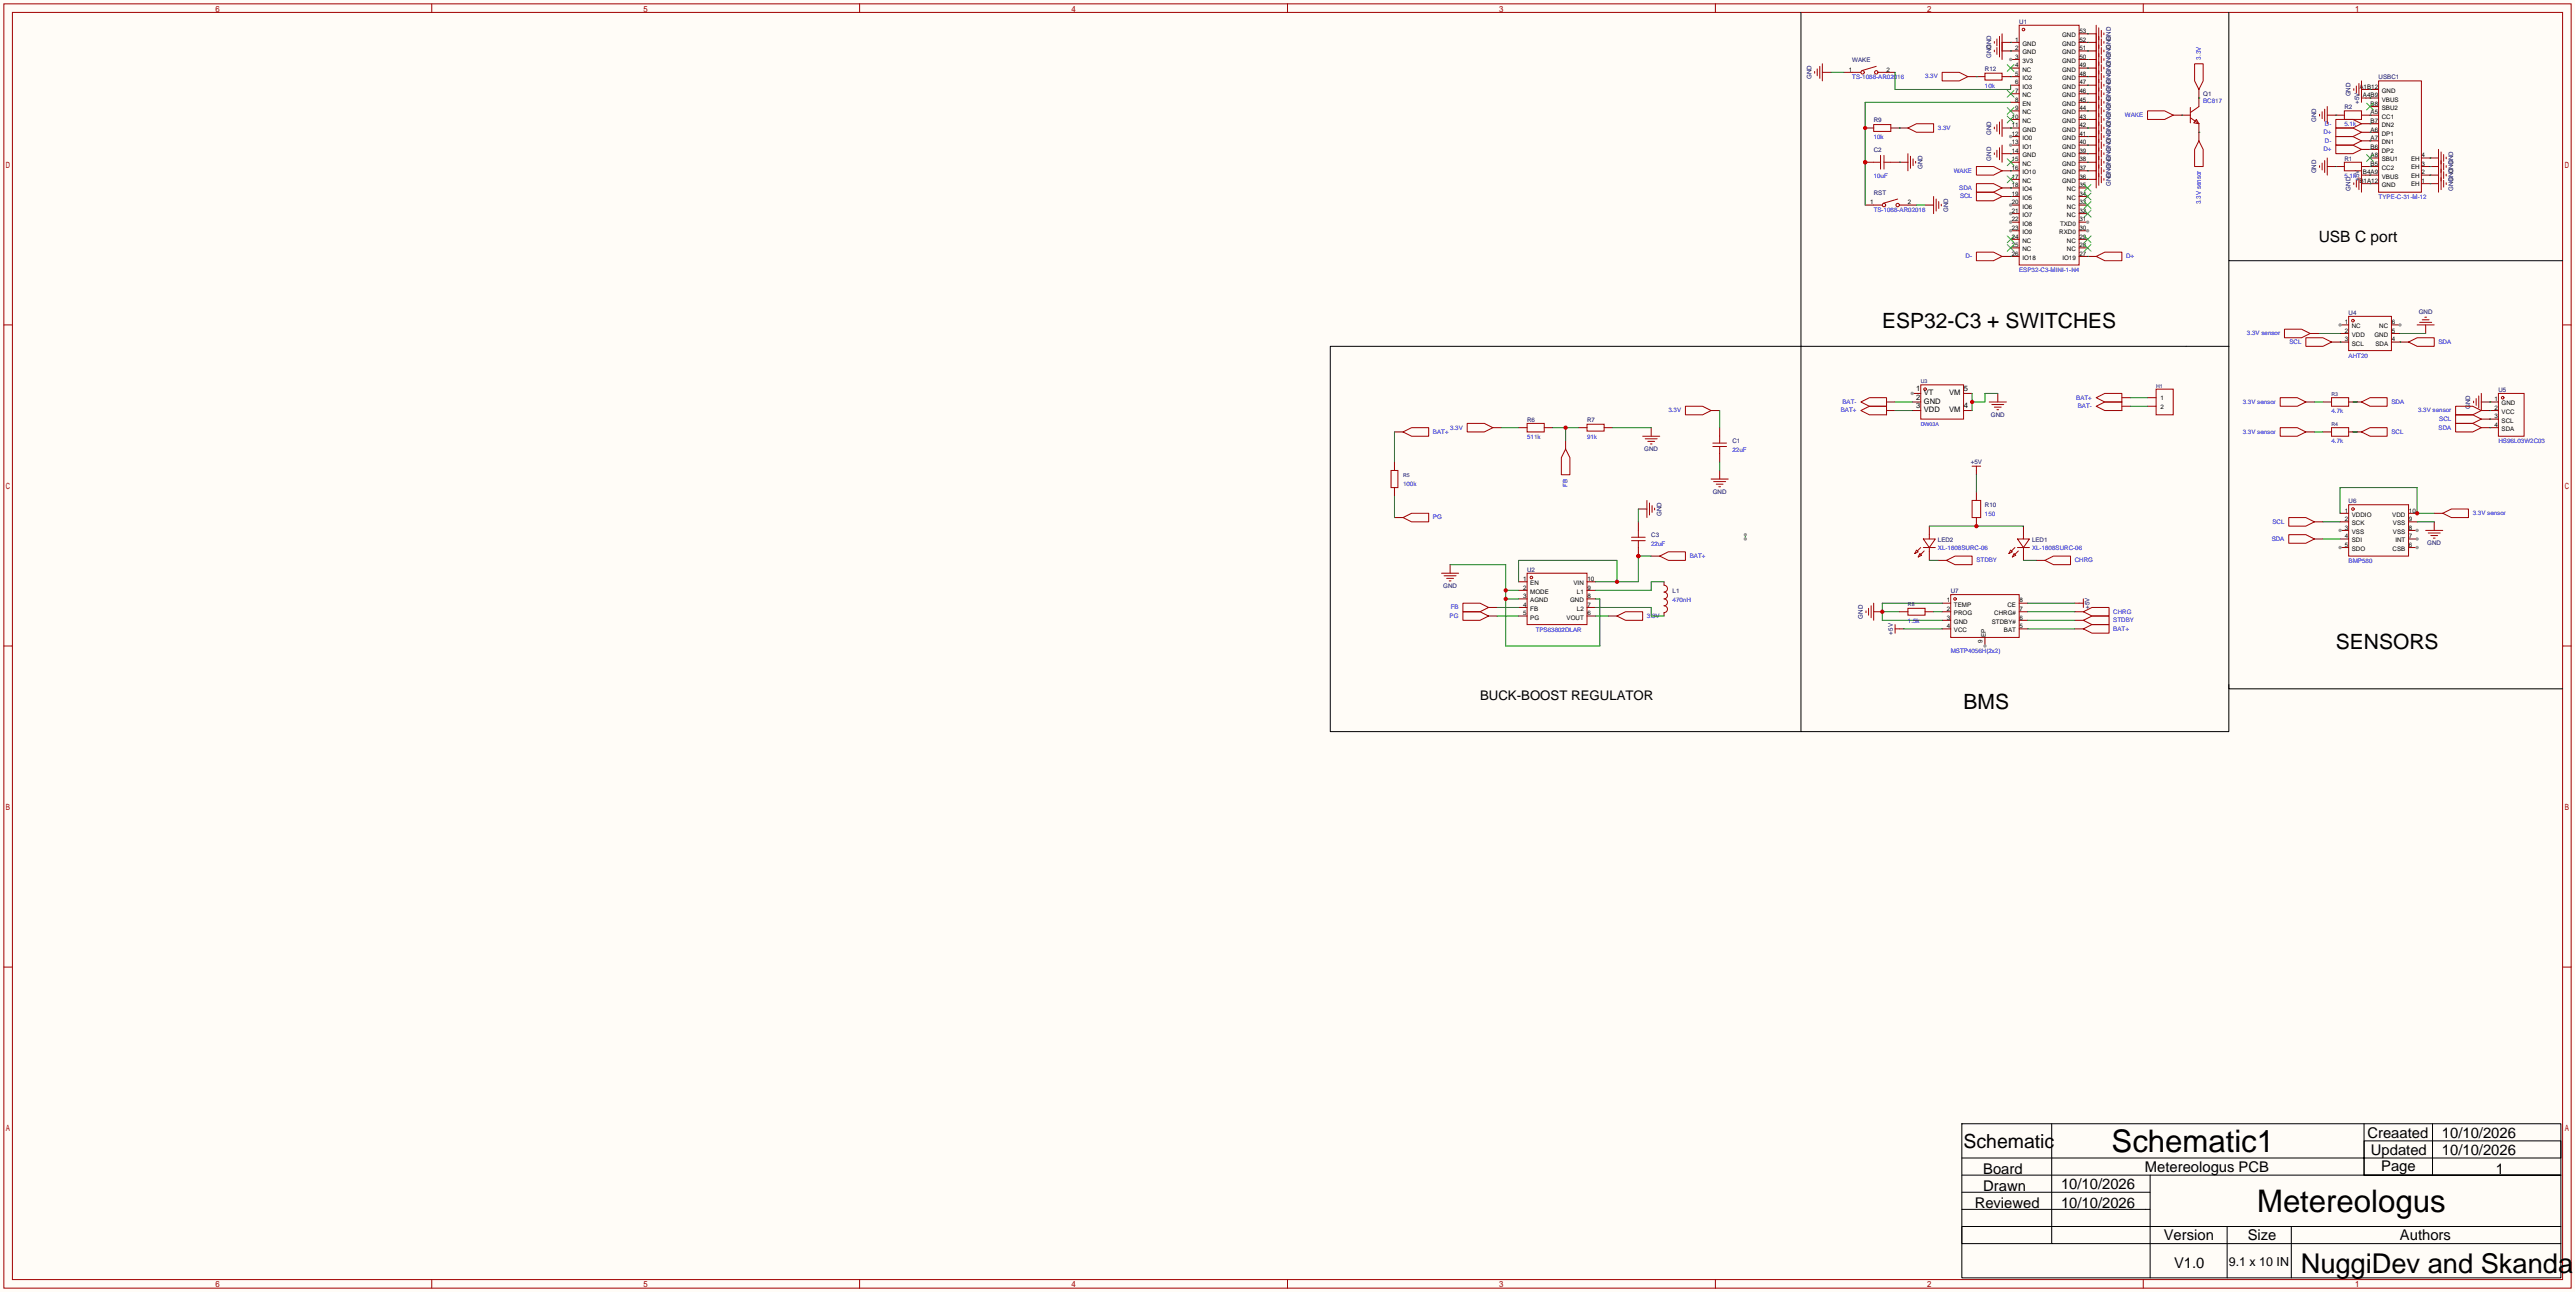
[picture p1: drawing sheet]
<svg xmlns="http://www.w3.org/2000/svg" width="764mm" height="383mm" viewBox="0 0 764 383" stroke-linecap="round" stroke-linejoin="round" font-family="sans-serif">
<defs><g id="words">
<g font-size="9.2">
<text x="626.7" y="341.8">Schematic1</text>
<text x="669.9" y="359.6">Metereologus</text>
</g>
<text font-size="8.1" x="682.9" y="377.6">NuggiDev and Skanda</text>
<g font-size="6.2">
<text x="558.7" y="97.2">ESP32-C3 + SWITCHES</text>
<text x="693.3" y="192.5">SENSORS</text>
<text x="582.8" y="210.2">BMS</text>
</g>
<text font-size="5.8" x="582.8" y="340.5">Schematic</text>
<text font-size="4.6" x="688.2" y="71.8">USB C port</text>
<g font-size="4.4">
<text x="702.7" y="337.7">Creaated</text>
<text x="724.8" y="337.5">10/10/2026</text>
<text x="636.7" y="347.6">Metereologus PCB</text>
<text x="703.7" y="342.6">Updated</text>
<text x="706.8" y="347.4">Page</text>
<text x="724.8" y="342.6">10/10/2026</text>
<text x="588.6" y="348.2">Board</text>
<text x="588.6" y="353.2">Drawn</text>
<text x="611.8" y="352.7">10/10/2026</text>
<text x="740.8" y="348.2">1</text>
<text x="586.1" y="358.3">Reviewed</text>
<text x="611.8" y="358.3">10/10/2026</text>
<text x="642.2" y="368">Version</text>
<text x="667.1" y="368">Size</text>
<text x="712.3" y="368">Authors</text>
<text x="645.3" y="376.1">V1.0</text>
</g>
<text font-size="3.9" x="439.3" y="207.7">BUCK-BOOST REGULATOR</text>
<text font-size="3.7" x="661.5" y="375.6">9.1 x 10 IN</text>
<g font-size="2.2">
<text x="568.7" y="116">1</text>
<text x="568.7" y="118.5">2</text>
<text x="571" y="117.3">VT</text>
<text x="571" y="119.8">GND</text>
<text x="578.5" y="117.3">VM</text>
<text x="582.9" y="116">5</text>
<text x="568.7" y="121.1">3</text>
<text x="571" y="122.3">VDD</text>
<text x="578.5" y="122.3">VM</text>
<text x="582.9" y="121.1">4</text>
</g>
<g font-size="1.8" fill="#000080">
<text x="599.3" y="7">U1</text>
<text x="591" y="17.2" transform="rotate(-90 591 17.2)">GND</text>
<text x="591" y="14.6" transform="rotate(-90 591 14.6)">GND</text>
<text x="537.6" y="23.5" transform="rotate(-90 537.6 23.5)">GND</text>
<text x="549.8" y="18.5">WAKE</text>
<text x="589.2" y="21">R12</text>
<text x="706" y="23.5">USBC1</text>
<text x="653.9" y="28.6">Q1</text>
<text x="697.7" y="28.6" transform="rotate(-90 697.7 28.6)">GND</text>
<text x="695.8" y="32.4">R2</text>
<text x="700.2" y="30.8" transform="rotate(-90 700.2 30.8)">+5V</text>
<text x="556.1" y="36.2">R9</text>
<text x="591" y="40" transform="rotate(-90 591 40)">GND</text>
<text x="687.5" y="36.2" transform="rotate(-90 687.5 36.2)">GND</text>
<text x="556.1" y="45.1">C2</text>
<text x="591" y="47.6" transform="rotate(-90 591 47.6)">GND</text>
<text x="695.8" y="47.7">R1</text>
<text x="570.7" y="50.2" transform="rotate(-90 570.7 50.2)">GND</text>
<text x="626.5" y="52.7" transform="rotate(-90 626.5 52.7)">GND GND GND GND GND GND GND GND GND</text>
<text x="687.5" y="51.5" transform="rotate(-90 687.5 51.5)">GND</text>
<text x="700.2" y="53.6" transform="rotate(-90 700.2 53.6)">+5V</text>
<text x="728.1" y="54" transform="rotate(-90 728.1 54)">GND GND</text>
<text x="556.1" y="57.8">RST</text>
<text x="626.5" y="55.3" transform="rotate(-90 626.5 55.3)">GND GND GND GND GND GND GND GND GND</text>
<text x="697.7" y="56.5" transform="rotate(-90 697.7 56.5)">GND</text>
<text x="728.1" y="56.5" transform="rotate(-90 728.1 56.5)">GND GND</text>
<text x="578.3" y="62.9" transform="rotate(-90 578.3 62.9)">GND</text>
<text x="697.1" y="93.4">U4</text>
<text x="717.9" y="93.1">GND</text>
<text x="741.6" y="116.3">U5</text>
<text x="453.3" y="125.1">R6</text>
<text x="471" y="125.1">R7</text>
<text x="590.9" y="123.6">GND</text>
<text x="733.2" y="121.3" transform="rotate(-90 733.2 121.3)">GND</text>
<text x="514.2" y="131.5">C1</text>
<text x="488" y="133.8">GND</text>
<text x="584.9" y="137.6">+5V</text>
<text x="508.4" y="146.5">GND</text>
<text x="697.1" y="149.3">U6</text>
<text x="493.2" y="153.1" transform="rotate(-90 493.2 153.1)">GND</text>
<text x="589.2" y="150.5">R10</text>
<text x="490.1" y="159.4">C3</text>
<text x="575.2" y="160.7">LED2</text>
<text x="603.1" y="160.7">LED1</text>
<text x="720.4" y="161.7">GND</text>
<text x="453.3" y="169.6">U2</text>
<text x="428.3" y="174.4">GND</text>
<text x="496.4" y="175.9">L1</text>
<text x="579" y="175.9">U7</text>
<text x="552.9" y="183.5" transform="rotate(-90 552.9 183.5)">GND</text>
<text x="620.2" y="180.6" transform="rotate(-90 620.2 180.6)">+5V</text>
<text x="561.8" y="188.2" transform="rotate(-90 561.8 188.2)">+5V</text>
</g>
<g font-size="1.8">
<text x="612" y="11.1">GND</text>
<text x="617.2" y="9.8">53</text>
<text x="598.2" y="12.3">1</text>
<text x="598.2" y="14.9">2</text>
<text x="598.2" y="17.4">3</text>
<text x="600.3" y="13.6">GND</text>
<text x="600.3" y="16.2">GND</text>
<text x="612" y="16.2">GND</text>
<text x="612" y="13.6">GND</text>
<text x="617.2" y="17.4">50</text>
<text x="617.2" y="14.9">51</text>
<text x="617.2" y="12.3">52</text>
<text x="548.8" y="21.2">1</text>
<text x="559.9" y="21.2">2</text>
<text x="598.2" y="20">4</text>
<text x="598.2" y="22.5">5</text>
<text x="600.3" y="18.7">3V3</text>
<text x="600.3" y="21.2">NC</text>
<text x="600.3" y="23.8">IO2</text>
<text x="612" y="23.8">GND</text>
<text x="612" y="21.2">GND</text>
<text x="612" y="18.7">GND</text>
<text x="617.2" y="22.5">48</text>
<text x="617.2" y="20">49</text>
<text x="598.2" y="25">6</text>
<text x="598.2" y="27.6">7</text>
<text x="600.3" y="26.3">IO3</text>
<text x="600.3" y="28.9">NC</text>
<text x="612" y="28.9">GND</text>
<text x="612" y="26.3">GND</text>
<text x="617.2" y="27.6">46</text>
<text x="617.2" y="25">47</text>
<text x="700.3" y="26.3">A1B12</text>
<text x="701.3" y="28.9">A4B9</text>
<text x="706.9" y="27.6">GND</text>
<text x="597.1" y="35.2">10</text>
<text x="598.2" y="30.1">8</text>
<text x="598.2" y="32.7">9</text>
<text x="600.3" y="31.4">EN</text>
<text x="600.3" y="33.9">NC</text>
<text x="612" y="33.9">GND</text>
<text x="612" y="31.4">GND</text>
<text x="617.2" y="35.2">43</text>
<text x="617.2" y="32.7">44</text>
<text x="617.2" y="30.1">45</text>
<text x="703.6" y="31.4">B8</text>
<text x="703.6" y="33.9">A5</text>
<text x="706.9" y="30.1">VBUS</text>
<text x="706.9" y="32.7">SBU2</text>
<text x="706.9" y="35.2">CC1</text>
<text x="597.1" y="37.7">11</text>
<text x="597.1" y="40.3">12</text>
<text x="600.3" y="36.5">NC</text>
<text x="600.3" y="39">GND</text>
<text x="600.3" y="41.6">IO0</text>
<text x="612" y="41.6">GND</text>
<text x="612" y="39">GND</text>
<text x="612" y="36.5">GND</text>
<text x="617.2" y="40.3">41</text>
<text x="617.2" y="37.7">42</text>
<text x="703.6" y="36.5">B7</text>
<text x="703.6" y="39">A6</text>
<text x="703.6" y="41.6">A7</text>
<text x="706.9" y="37.7">DN2</text>
<text x="706.9" y="40.3">DP1</text>
<text x="597.1" y="42.8">13</text>
<text x="597.1" y="45.4">14</text>
<text x="597.1" y="47.9">15</text>
<text x="600.3" y="44.1">IO1</text>
<text x="600.3" y="46.6">GND</text>
<text x="612" y="46.6">GND</text>
<text x="612" y="44.1">GND</text>
<text x="617.2" y="47.9">38</text>
<text x="617.2" y="45.4">39</text>
<text x="617.2" y="42.8">40</text>
<text x="703.6" y="44.1">B6</text>
<text x="703.6" y="46.6">A8</text>
<text x="706.9" y="42.8">DN1</text>
<text x="706.9" y="45.4">DP2</text>
<text x="706.9" y="47.9">SBU1</text>
<text x="715.6" y="47.6">EH</text>
<text x="718.7" y="46.6">4</text>
<text x="597.1" y="50.4">16</text>
<text x="597.1" y="53">17</text>
<text x="600.3" y="49.2">NC</text>
<text x="600.3" y="51.7">IO10</text>
<text x="612" y="51.7">GND</text>
<text x="612" y="49.2">GND</text>
<text x="617.2" y="53">36</text>
<text x="617.2" y="50.4">37</text>
<text x="701.3" y="51.7">B4A9</text>
<text x="703.6" y="49.2">B5</text>
<text x="706.9" y="50.4">CC2</text>
<text x="706.9" y="53">VBUS</text>
<text x="715.6" y="50.2">EH</text>
<text x="715.6" y="52.7">EH</text>
<text x="718.7" y="49.2">3</text>
<text x="718.7" y="51.7">2</text>
<text x="597.1" y="55.5">18</text>
<text x="597.1" y="58.1">19</text>
<text x="600.3" y="54.3">NC</text>
<text x="600.3" y="56.8">IO4</text>
<text x="600.3" y="59.3">IO5</text>
<text x="612" y="54.3">GND</text>
<text x="613.5" y="59.3">NC</text>
<text x="613.5" y="56.8">NC</text>
<text x="617.2" y="58.1">34</text>
<text x="617.2" y="55.5">35</text>
<text x="700.3" y="54.3">B1A12</text>
<text x="706.9" y="55.5">GND</text>
<text x="715.6" y="55.3">EH</text>
<text x="718.7" y="54.3">1</text>
<text x="555.1" y="60.6">1</text>
<text x="566.3" y="60.6">2</text>
<text x="597.1" y="60.6">20</text>
<text x="597.1" y="63.1">21</text>
<text x="597.1" y="65.7">22</text>
<text x="600.3" y="61.9">IO6</text>
<text x="600.3" y="64.4">IO7</text>
<text x="613.5" y="64.4">NC</text>
<text x="613.5" y="61.9">NC</text>
<text x="617.2" y="65.7">31</text>
<text x="617.2" y="63.1">32</text>
<text x="617.2" y="60.6">33</text>
<text x="597.1" y="68.2">23</text>
<text x="597.1" y="70.8">24</text>
<text x="600.3" y="67">IO8</text>
<text x="600.3" y="69.5">IO9</text>
<text x="611.2" y="69.5">RXD0</text>
<text x="611.4" y="67">TXD0</text>
<text x="617.2" y="70.8">29</text>
<text x="617.2" y="68.2">30</text>
<text x="597.1" y="73.3">25</text>
<text x="597.1" y="75.8">26</text>
<text x="600.3" y="72">NC</text>
<text x="600.3" y="74.6">NC</text>
<text x="600.3" y="77.1">IO18</text>
<text x="612.1" y="77.1">IO19</text>
<text x="613.5" y="74.6">NC</text>
<text x="613.5" y="72">NC</text>
<text x="617.2" y="75.8">27</text>
<text x="617.2" y="73.3">28</text>
<text x="695.9" y="96.2">1</text>
<text x="695.9" y="98.7">2</text>
<text x="695.9" y="101.2">3</text>
<text x="698" y="97.4">NC</text>
<text x="698" y="100">VDD</text>
<text x="704.8" y="100">GND</text>
<text x="706.2" y="97.4">NC</text>
<text x="709.9" y="101.2">4</text>
<text x="709.9" y="98.7">5</text>
<text x="709.9" y="96.2">6</text>
<text x="698" y="102.5">SCL</text>
<text x="705.1" y="102.5">SDA</text>
<text x="641.2" y="118.8">1</text>
<text x="740.4" y="119">1</text>
<text x="641.2" y="121.3">2</text>
<text x="740.4" y="121.6">2</text>
<text x="740.4" y="124.1">3</text>
<text x="742.5" y="120.3">GND</text>
<text x="742.5" y="122.8">VCC</text>
<text x="742.5" y="125.4">SCL</text>
<text x="740.4" y="126.6">4</text>
<text x="742.5" y="127.9">SDA</text>
<text x="695.9" y="152">1</text>
<text x="695.9" y="154.6">2</text>
<text x="698" y="153.3">VDDIO</text>
<text x="698" y="155.9">SCK</text>
<text x="710" y="153.3">VDD</text>
<text x="710.2" y="155.9">VSS</text>
<text x="715" y="154.6">9</text>
<text x="715" y="152">10</text>
<text x="695.9" y="157.1">3</text>
<text x="695.9" y="159.7">4</text>
<text x="698" y="158.4">VSS</text>
<text x="698" y="160.9">SDI</text>
<text x="710.2" y="158.4">VSS</text>
<text x="711" y="160.9">INT</text>
<text x="715" y="159.7">7</text>
<text x="715" y="157.1">8</text>
<text x="695.9" y="162.2">5</text>
<text x="698" y="163.5">SDO</text>
<text x="710.1" y="163.5">CSB</text>
<text x="715" y="162.2">6</text>
<text x="452.1" y="172.4">1</text>
<text x="454.2" y="173.6">EN</text>
<text x="467" y="173.6">VIN</text>
<text x="471.2" y="172.4">10</text>
<text x="452.1" y="174.9">2</text>
<text x="452.1" y="177.4">3</text>
<text x="452.1" y="180">4</text>
<text x="454.2" y="176.2">MODE</text>
<text x="454.2" y="178.7">AGND</text>
<text x="466" y="178.7">GND</text>
<text x="468" y="176.2">L1</text>
<text x="471.2" y="180">7</text>
<text x="471.2" y="177.4">8</text>
<text x="471.2" y="174.9">9</text>
<text x="577.8" y="178.7">1</text>
<text x="579.9" y="180">TEMP</text>
<text x="595.8" y="180">CE</text>
<text x="599.4" y="178.7">8</text>
<text x="452.1" y="182.5">5</text>
<text x="454.2" y="181.3">FB</text>
<text x="454.2" y="183.8">PG</text>
<text x="465" y="183.8">VOUT</text>
<text x="468" y="181.3">L2</text>
<text x="471.2" y="182.5">6</text>
<text x="577.8" y="183.8">3</text>
<text x="577.8" y="181.3">2</text>
<text x="579.9" y="185.1">GND</text>
<text x="579.9" y="182.5">PROG</text>
<text x="591.2" y="185.1">STDBY#</text>
<text x="591.9" y="182.5">CHRG#</text>
<text x="599.4" y="181.3">7</text>
<text x="599.4" y="183.8">6</text>
<text x="577.8" y="186.3">4</text>
<text x="579.9" y="187.6">VCC</text>
<text x="588.4" y="190.6" transform="rotate(-90 588.4 190.6)">9</text>
<text x="589.5" y="189.1" transform="rotate(-90 589.5 189.1)">EP</text>
<text x="594.8" y="187.6">BAT</text>
<text x="599.4" y="186.3">5</text>
</g>
<g font-size="1.8" fill="#00f">
<text x="653.2" y="17.7" transform="rotate(-90 653.2 17.7)">3.3V</text>
<text x="549.8" y="23.5">TS-1088-AR02016</text>
<text x="571.4" y="23.3">3.3V</text>
<text x="589.2" y="26.1">10k</text>
<text x="630.7" y="34.7">WAKE</text>
<text x="653.9" y="30.7">BC817</text>
<text x="556.1" y="41.3">10k</text>
<text x="575.2" y="38.5">3.3V</text>
<text x="689.6" y="39.8">D+</text>
<text x="690.1" y="37.3">D-</text>
<text x="695.8" y="37.5">5.1k</text>
<text x="689.6" y="44.9">D+</text>
<text x="690.1" y="42.3">D-</text>
<text x="556.1" y="52.8">10uF</text>
<text x="579.9" y="51.2">WAKE</text>
<text x="695.8" y="52.8">5.1k</text>
<text x="581.5" y="56.3">SDA</text>
<text x="581.8" y="58.8">SCL</text>
<text x="706" y="59.1">TYPE-C-31-M-12</text>
<text x="556.1" y="62.9">TS-1088-AR02016</text>
<text x="653.2" y="60.5" transform="rotate(-90 653.2 60.5)">3.3V sensor</text>
<text x="583.4" y="76.6">D-</text>
<text x="631.1" y="76.6">D+</text>
<text x="599.3" y="80.7">ESP32-C3-MINI-1-N4</text>
<text x="666.9" y="99.5">3.3V sensor</text>
<text x="679.5" y="102">SCL</text>
<text x="697.1" y="106.1">AHT20</text>
<text x="723.8" y="102">SDA</text>
<text x="546.8" y="119.8">BAT-</text>
<text x="616.2" y="118.5">BAT+</text>
<text x="665.7" y="119.8">3.3V sensor</text>
<text x="709.8" y="119.8">SDA</text>
<text x="495.2" y="122.3">3.3V</text>
<text x="546.4" y="122.3">BAT+</text>
<text x="616.7" y="121.1">BAT-</text>
<text x="692" y="122.6">4.7k</text>
<text x="717.7" y="122.3">3.3V sensor</text>
<text x="724" y="124.9">SCL</text>
<text x="425.3" y="128.7">BAT+</text>
<text x="430.4" y="127.4">3.3V</text>
<text x="453.3" y="130.2">511k</text>
<text x="471" y="130.2">91k</text>
<text x="665.7" y="128.7">3.3V sensor</text>
<text x="692" y="131.5">4.7k</text>
<text x="709.8" y="128.7">SCL</text>
<text x="723.8" y="127.4">SDA</text>
<text x="741.6" y="131.5">HS96L03W2C03</text>
<text x="514.2" y="134">22uF</text>
<text x="416.4" y="144.2">100k</text>
<text x="465.2" y="144.5" transform="rotate(-90 465.2 144.5)">FB</text>
<text x="425.3" y="154.1">PG</text>
<text x="589.2" y="153.1">150</text>
<text x="674.5" y="155.4">SCL</text>
<text x="733.9" y="152.8">3.3V sensor</text>
<text x="490.1" y="162">22uF</text>
<text x="674.3" y="160.4">SDA</text>
<text x="501.5" y="165.5">BAT+</text>
<text x="575.2" y="163.2">XL-1608SURC-06</text>
<text x="586.6" y="166.8">STDBY</text>
<text x="603.1" y="163.2">XL-1608SURC-06</text>
<text x="615.8" y="166.8">CHRG</text>
<text x="697.1" y="167.1">BMP580</text>
<text x="496.4" y="178.5">470nH</text>
<text x="430.3" y="183.3">PG</text>
<text x="430.6" y="180.8">FB</text>
<text x="488.8" y="183.3">3.3V</text>
<text x="566.3" y="184.8">1.5k</text>
<text x="627.3" y="182">CHRG</text>
<text x="627.3" y="184.6">STDBY</text>
<text x="455.8" y="187.4">TPS63802DLAR</text>
<text x="627.3" y="187.1">BAT+</text>
<text x="579" y="193.7">MSTP4056H(2x2)</text>
</g>
<g font-size="1.6" fill="#000080">
<text x="570.1" y="113.7">U3</text>
<text x="640" y="115">H1</text>
<text x="692" y="117.5">R3</text>
<text x="692" y="126.4">R4</text>
<text x="416.4" y="141.7">R5</text>
<text x="566.3" y="179.8">R8</text>
</g>
<text font-size="1.6" fill="#00f" x="570.1" y="126.4">DW03A</text>
</g></defs>
<path d="M0 0h764.3v383.3h-764.3z" fill="#fffcf7"/>
<g fill="none" stroke="#a10000" stroke-width=".3">
<path d="M1.1 1.1h762v381h-762zM3.7 3.7h756.9v375.9h-756.9zM128.1 1.1v2.6M255.1 1.1v2.6M382.1 1.1v2.6M509.1 1.1v2.6M599.3 7.5h17.8v71.1h-17.8zM636.1 1.1v2.6M1.1 96.4h2.6M760.6 96.4h2.5M1.1 191.6h2.6M760.6 191.6h2.5"/>
<path d="M1.1 286.9h2.6M760.6 286.9h2.5M128.1 379.6v2.5M255.1 379.6v2.5M382.1 379.6v2.5M509.1 379.6v2.5M636.1 379.6v2.5"/>
<circle cx="600.6" cy="8.8" r=".38"/>
</g>
<path d="M596.8 12.6h2.5M596.8 15.1h2.5M596.8 17.7h2.5" fill="none" stroke="#870000" stroke-width=".3"/>
<circle cx="596.8" cy="17.7" r=".51" fill="#999"/>
<path d="M596.8 20.2h2.5M596.8 22.7h2.5M596.8 25.3h2.5M596.8 27.8h2.5M596.8 30.4h2.5M596.8 32.9h2.5M596.8 35.4h2.5M596.8 38h2.5M596.8 40.5h2.5" fill="none" stroke="#870000" stroke-width=".3"/>
<path d="M595.8 19.2l2 2M597.8 19.2l-2 2M595.8 26.8l2 2M595.8 31.9l2 2M595.8 34.4l2 2M597.8 26.8l-2 2M597.8 31.9l-2 2M597.8 34.4l-2 2" fill="none" stroke="#3c3" stroke-width=".3"/>
<circle cx="596.8" cy="40.5" r=".51" fill="#999"/>
<path d="M596.8 43.1h2.5" fill="none" stroke="#870000" stroke-width=".3"/>
<circle cx="596.8" cy="43.1" r=".51" fill="#999"/>
<path d="M596.8 45.6h2.5M596.8 48.1h2.5M596.8 50.7h2.5M596.8 53.2h2.5M596.8 55.8h2.5M596.8 58.3h2.5M596.8 60.8h2.5" fill="none" stroke="#870000" stroke-width=".3"/>
<path d="M595.8 47.1l2 2M595.8 52.2l2 2M597.8 47.1l-2 2M597.8 52.2l-2 2" fill="none" stroke="#3c3" stroke-width=".3"/>
<circle cx="596.8" cy="60.8" r=".51" fill="#999"/>
<path d="M596.8 63.4h2.5" fill="none" stroke="#870000" stroke-width=".3"/>
<circle cx="596.8" cy="63.4" r=".51" fill="#999"/>
<path d="M596.8 65.9h2.5" fill="none" stroke="#870000" stroke-width=".3"/>
<circle cx="596.8" cy="65.9" r=".51" fill="#999"/>
<path d="M596.8 68.5h2.5" fill="none" stroke="#870000" stroke-width=".3"/>
<circle cx="596.8" cy="68.5" r=".51" fill="#999"/>
<path d="M596.8 71h2.5M596.8 73.5h2.5M596.8 76.1h2.5M617.1 71h2.5M617.1 73.5h2.5M617.1 76.1h2.5M617.1 68.5h2.5" fill="none" stroke="#870000" stroke-width=".3"/>
<path d="M595.8 70l2 2M595.8 72.5l2 2M597.8 70l-2 2M597.8 72.5l-2 2M618.6 72.5l2 2M618.6 70l2 2M620.6 72.5l-2 2M620.6 70l-2 2" fill="none" stroke="#3c3" stroke-width=".3"/>
<circle cx="619.6" cy="68.5" r=".51" fill="#999"/>
<path d="M617.1 65.9h2.5" fill="none" stroke="#870000" stroke-width=".3"/>
<circle cx="619.6" cy="65.9" r=".51" fill="#999"/>
<g fill="none" stroke="#870000" stroke-width=".3">
<path d="M594.2 15.1h2.6M594.2 12.6h2.6M617.1 17.7h5.1M617.1 15.1h5.1M617.1 12.6h5.1M617.1 10h5.1M547.2 21.5h2.6M553.6 38h2.5M559.9 21.5h2.6M561.2 38h2.6M586.6 22.7h2.6M594.2 38h2.6"/>
<path d="M594.2 22.7h2.6M617.1 38h5.1M617.1 35.4h5.1M617.1 32.9h5.1M617.1 30.4h5.1M617.1 27.8h5.1M617.1 25.3h5.1M617.1 22.7h5.1M617.1 20.2h5.1M690.8 34.2h5M700.9 39.2h5.1M700.9 36.7h5.1"/>
<path d="M700.9 26.5h5.1M700.9 34.2h5.1M702.2 29.1h3.8M703.5 31.6h2.5M594.2 45.6h2.6M617.1 58.3h2.5M617.1 55.8h2.5M617.1 53.2h5.1M617.1 50.7h5.1M617.1 48.1h5.1M617.1 45.6h5.1M617.1 43.1h5.1"/>
<path d="M617.1 40.5h5.1M690.8 49.4h5M700.9 41.8h5.1M700.9 44.3h5.1M700.9 49.4h5.1M700.9 54.5h5.1M702.2 51.9h3.8M703.5 46.9h2.5M718.7 46.9h5.1M718.7 49.4h5.1M718.7 51.9h5.1M718.7 54.5h5.1"/>
<path d="M553.6 60.8h2.5M566.3 60.8h2.5M594.2 76.1h2.6M617.1 63.4h2.5M617.1 60.8h2.5M619.6 76.1h2.6M586.6 139.6v1.2M615.8 178.9h1.3M563.8 186.6h1.2"/>
</g>
<path d="M702.4 30.6l2.1 2M704.5 30.6l-2.1 2M618.6 59.8l2 2M618.6 57.3l2 2M618.6 54.7l2 2.1M620.6 59.8l-2 2M620.6 57.3l-2 2M620.6 54.7l-2 2.1M702.4 45.8l2.1 2.1M704.5 45.8l-2.1 2.1M618.6 62.4l2 2M620.6 62.4l-2 2" fill="none" stroke="#3c3" stroke-width=".3"/>
<g fill="none" stroke="#a10000" stroke-width=".3">
<path d="M556.9 19.7l-4.3 1.3M591.9 12.3v.5M591.9 14.9v.5M592.7 11.6v2M592.7 14.1v2M593.5 10.8v6.1M594.2 10v7.7M622.2 7.5v48.3M622.9 8.3v46.7M623.7 9v2M623.7 11.6v2M623.7 14.1v2"/>
<path d="M623.7 16.6v2.1M623.7 19.2v2M624.5 9.8v.5M624.5 12.3v.5M624.5 14.9v.5M624.5 17.4v.5M624.5 19.9v.5M549.8 21.5h2.5M556.1 37h5.1v2h-5.1zM557.4 21.5h2.5M589.2 21.7h5v2h-5zM591.9 37.7v.5"/>
<path d="M592.7 37v2M593.5 36.2v3.6M594.2 35.4v5.1M623.7 21.7v2M623.7 24.3v2M623.7 26.8v2M623.7 29.3v2.1M623.7 31.9v2M623.7 34.4v2M623.7 37v2M623.7 39.5v2M624.5 22.5v.5"/>
<path d="M624.5 25v.5M624.5 27.6v.5M624.5 30.1v.5M624.5 32.6v.5M624.5 35.2v.5M624.5 37.7v.5M688.5 33.9v.5M689.2 33.1v2.1M690 32.4v3.5M690.8 31.6v5.1M693.3 38h5.1l2.5 1.2-2.5 1.3h-5.1zM693.3 35.4h5.1l2.5 1.3-2.5 1.3h-5.1z"/>
<path d="M695.8 32.9h5.1v2.5h-5.1zM698.6 26.3v.5M699.4 25.5v2.1M700.2 24.8v3.5M700.9 24v6.4M700.9 29.1h1.3M706 24h12.7v33h-12.7zM563.2 59.1l-4.3 1.2M591.9 45.3v.5M592.7 44.6v2M593.5 43.8v3.6M594.2 43.1v5"/>
<path d="M623.7 42v2.1M623.7 44.6v2M623.7 47.1v2M623.7 49.7v2M623.7 52.2v2M624.5 40.3v.5M624.5 42.8v.5M624.5 45.3v.5M624.5 47.9v.5M624.5 50.4v.5M624.5 53v.5M688.5 49.1v.6"/>
<path d="M689.2 48.4v2M690 47.6v3.6M690.8 46.9v5M693.3 40.5h5.1l2.5 1.3-2.5 1.3h-5.1zM693.3 43.1h5.1l2.5 1.2-2.5 1.3h-5.1zM695.8 48.1h5.1v2.6h-5.1zM698.6 54.2v.5M699.4 53.5v2M700.2 52.7v3.6M700.9 50.7v6.3M700.9 51.9h1.3M723.8 44.3v12.7"/>
<path d="M724.5 45.1v11.2M725.3 45.8v2.1M725.3 48.4v2M725.3 50.9v2.1M725.3 53.5v2M726.1 46.6v.5M726.1 49.1v.6M726.1 51.7v.5M726.1 54.2v.5M556.1 60.8h2.6M563.8 60.8h2.5M586.6 74.8h5.1l2.5 1.3-2.5 1.2h-5.1z"/>
<path d="M622.2 76.1l2.5-1.3h5.1v2.5h-5.1zM585.3 138.3h2.6M586.6 138.3v1.3M617.1 178.9h1.3M618.4 177.7v2.5M562.5 185.3v2.5M562.5 186.6h1.3"/>
<circle cx="552.8" cy="21.5" r=".51"/>
<circle cx="556.9" cy="21.5" r=".51"/>
<circle cx="559.2" cy="60.8" r=".51"/>
<circle cx="563.2" cy="60.8" r=".51"/>
</g>
<g fill="none" stroke="#008700" stroke-width=".3">
<path d="M596.8 12.6h.1M596.8 15.1h.1M619.6 10h.1M619.6 12.6h.1M619.6 15.1h.1M619.6 17.7h.1M596.8 38h.1M596.8 30.4h-43.2v30.4M619.6 20.2h.1M619.6 22.7h.1M619.6 38h.1M619.6 35.4h.1"/>
<path d="M619.6 32.9h.1M619.6 30.4h.1M619.6 27.8h.1M619.6 25.3h.1M693.3 34.2h.1M703.5 26.5h.1M703.5 29.1h.1M703.5 39.2h.1M703.5 36.7h.1M703.5 34.2h.1M596.8 45.6h.1M619.6 53.2h.1"/>
<path d="M619.6 50.7h.1M619.6 48.1h.1M619.6 45.6h.1M619.6 43.1h.1M619.6 40.5h.1M693.3 49.4h.1M703.5 54.5h.1M703.5 51.9h.1M703.5 44.3h.1M703.5 41.8h.1M703.5 49.4h.1M721.2 46.9h.1"/>
<path d="M721.2 49.4h.1M721.2 51.9h.1M721.2 54.5h.1"/>
</g>
<g fill="#c00">
<circle cx="553.6" cy="38" r=".63"/>
<circle cx="553.6" cy="48.1" r=".63"/>
</g>
<g fill="none" stroke="#870000" stroke-width=".3">
<path d="M540.9 21.5h2.5M563.8 48.1h2.5M594.2 55.8h2.6M594.2 58.3h2.6M571.4 60.8h2.5M694.6 96.4h2.5M692 101.5h2.6M698.4 119.3h2.5M712.3 101.5h2.6M736.5 119.3h5.1M698.4 128.1h2.5M736.5 126.9h5.1"/>
<path d="M736.5 124.3h5.1M739 121.8h2.6M686.9 159.9h2.6M686.9 154.8h2.6"/>
</g>
<g fill="none" stroke="#a10000" stroke-width=".3">
<path d="M540.1 19.7v3.5M540.9 18.9v5.1M538.6 21.2v.5M539.4 20.4v2.1M566.3 45.6v5.1M567.1 46.4v3.5M567.8 47.1v2M568.6 47.9v.5M573.9 58.3v5.1M574.7 59.1v3.5M575.4 59.8v2M586.6 54.5h5.1l2.5 1.3-2.5 1.2h-5.1z"/>
<path d="M586.6 57h5.1l2.5 1.3-2.5 1.3h-5.1zM576.2 60.6v.5M697.1 93.9h12.7v10.1h-12.7zM684.4 100.2h5.1l2.5 1.3-2.5 1.2h-5.1zM700.9 119.3l2.6-1.3h5v2.5h-5zM714.9 101.5l2.5-1.3h5.1v2.5h-5.1zM734.2 119v.5M734.9 118.2v2.1M735.7 117.5v3.5M736.5 116.7v5.1M741.6 116.7h7.6v12.7h-7.6zM700.9 128.1l2.6-1.2h5v2.5h-5z"/>
<path d="M728.9 125.6h5l2.6 1.3-2.6 1.2h-5zM728.9 123.1h5l2.6 1.2-2.6 1.3h-5zM679.3 158.6h5.1l2.5 1.3-2.5 1.3h-5.1zM679.3 153.5h5.1l2.5 1.3-2.5 1.3h-5.1z"/>
<circle cx="698.4" cy="95.1" r=".38"/>
<circle cx="742.8" cy="118" r=".38"/>
</g>
<path d="M596.8 22.7h.1M596.8 55.8h.1M596.8 58.3h.1M568.8 60.8h2.6M596.8 76.1h.1M619.6 76.1h.1M739 119.3h.1M739 124.3h.1M739 126.9h.1" fill="none" stroke="#008700" stroke-width=".3"/>
<path d="M582.3 333.4h177.8v45.7h-177.8zM609 333.4v35.5h151.1M701.7 333.4v15.2M722 333.4v15.2M582.3 343.5h177.8v-5h-58.4v10.1h58.4h-177.8M582.3 353.7h55.9M638.2 348.6v10.2h-55.9M638.2 358.8v20.3M661 363.9v15.2M680.1 363.9v15.2M760.1 363.9h-177.8v5h26.7" fill="none" stroke="#000" stroke-width=".3"/>
<circle cx="694.6" cy="96.4" r=".51" fill="#999"/>
<path d="M694.6 98.9h2.5M709.8 98.9h2.5M709.8 96.4h2.5M694.6 101.5h2.5M709.8 101.5h2.5" fill="none" stroke="#870000" stroke-width=".3"/>
<circle cx="712.3" cy="96.4" r=".51" fill="#999"/>
<g fill="none" stroke="#a10000" stroke-width=".3">
<path d="M697.1 149.7h17.8v15.3h-17.8z"/>
<circle cx="698.4" cy="151" r=".38"/>
</g>
<path d="M694.6 152.3h2.5M694.6 154.8h2.5M694.6 157.4h2.5" fill="none" stroke="#870000" stroke-width=".3"/>
<circle cx="694.6" cy="157.4" r=".51" fill="#999"/>
<path d="M694.6 159.9h2.5M694.6 162.4h2.5" fill="none" stroke="#870000" stroke-width=".3"/>
<circle cx="694.6" cy="162.4" r=".51" fill="#999"/>
<path d="M714.9 162.4h2.5" fill="none" stroke="#870000" stroke-width=".3"/>
<circle cx="717.4" cy="162.4" r=".51" fill="#999"/>
<path d="M714.9 159.9h2.5" fill="none" stroke="#870000" stroke-width=".3"/>
<circle cx="717.4" cy="159.9" r=".51" fill="#999"/>
<path d="M714.9 157.4h2.5" fill="none" stroke="#870000" stroke-width=".3"/>
<circle cx="717.4" cy="157.4" r=".51" fill="#999"/>
<path d="M720 96.4v2.5M689.5 119.3h2.5M697.1 119.3h2.5M689.5 128.1h2.5M697.1 128.1h2.5M714.9 154.8h2.5M714.9 152.3h2.5" fill="none" stroke="#870000" stroke-width=".3"/>
<path d="M717.4 96.4h5.1M718.2 95.6h3.5M718.9 94.9h2.1M719.7 94.1h.5M692 118h5.1v2.5h-5.1zM692 126.9h5.1v2.5h-5.1z" fill="none" stroke="#a10000" stroke-width=".3"/>
<path d="M688.2 98.9h6.4M712.3 98.9h7.7M686.9 119.3h2.6M694.6 101.5h.1M698.4 119.3h1.2M712.3 101.5h.1M686.9 128.1h2.6M698.4 128.1h1.2M694.6 152.3v-7.6h22.8v7.6h5.1" fill="none" stroke="#008700" stroke-width=".3"/>
<circle cx="717.4" cy="152.3" r=".63" fill="#c00"/>
<g fill="none" stroke="#870000" stroke-width=".3">
<path d="M563.8 38h2.5M584.1 22.7h2.5M652.7 26.5v2.6M652.7 39.2v2.6M685.7 98.9h2.5M567.6 116.7h2.5M637.4 118h2.6M684.4 119.3h2.5M443.1 126.9h2.5M490.1 126.9v2.5M507.9 121.8h2.5M510.4 139.6v2.5"/>
<path d="M637.4 120.5h2.6M684.4 128.1h2.5M736.5 121.8h2.5M486.3 151h2.5M722.5 154.8v2.6M722.5 152.3h2.5M430.4 167.5v2.6M450.7 172.6h2.6M450.7 175.1h2.6M450.7 177.7h2.6M471 172.6h2.6M471 175.1h2.6"/>
<path d="M471 177.7h2.6M493.9 172.6v1M450.7 182.8h2.6M450.7 180.2h2.6M471 182.8h2.6M471 180.2h2.6M477.4 182.8h2.5M493.9 181.7v1.1M556.1 181.5h2.6"/>
</g>
<g fill="none" stroke="#a10000" stroke-width=".3">
<path d="M651.4 18.9h2.5v5.1l-1.2 2.5-1.3-2.5zM566.3 38l2.5-1.3h5.1v2.5h-5.1zM576.5 21.5h5l2.6 1.2-2.6 1.3h-5zM652.7 41.8l1.2 2.5v5.1h-2.5v-5.1zM678.1 97.7h5l2.6 1.2-2.6 1.3h-5zM570.1 114.2h12.7v10.1h-12.7zM640 115.4h5v7.7h-5zM676.8 118h5.1l2.5 1.3-2.5 1.2h-5.1zM435.5 125.6h5.1l2.5 1.3-2.5 1.2h-5.1zM487.6 129.4h5M488.3 130.2h3.6M489.1 130.9h2"/>
<path d="M489.8 131.7h.5M500.3 120.5h5l2.6 1.3-2.6 1.3h-5zM676.8 126.9h5.1l2.5 1.2-2.5 1.3h-5.1zM728.9 120.5h5l2.6 1.3-2.6 1.3h-5zM488.8 148.5v5M489.6 149.2v3.6M490.3 150v2M491.1 150.7v.6M507.9 142.1h5.1M508.6 142.9h3.6M509.4 143.6h2M510.2 144.4h.5"/>
<path d="M720 157.4h5M720.7 158.1h3.6M721.5 158.9h2M722.2 159.6h.6M725 152.3l2.6-1.3h5.1v2.5h-5.1zM427.9 170.1h5M428.6 170.8h3.6M429.4 171.6h2M430.1 172.3h.6M453.3 170.1h17.7v15.2h-17.7zM493.9 173.6a1.02 1.02 0 0 1 1 1 1.02 1.02 0 0 1-1 1 1.02 1.02 0 0 1 1 1.1 1.02 1.02 0 0 1-1 1 1.02 1.02 0 0 1 1 1 1.02 1.02 0 0 1-1 1 1.02 1.02 0 0 1 1 1 1.02 1.02 0 0 1-1 1M555.4 179.7v3.6"/>
<path d="M556.1 178.9v5.1M479.9 182.8l2.6-1.3h5.1v2.5h-5.1zM553.8 181.2v.5M554.6 180.5v2"/>
<circle cx="571.4" cy="115.4" r=".38"/>
<circle cx="454.5" cy="171.3" r=".38"/>
</g>
<path d="M563.8 38h.1M586.6 22.7h.1M563.8 48.1h.1M739 121.8h.1M689.5 154.8h5.1M689.5 159.9h5.1M717.4 154.8h5.1M493.9 172.6h-3.8v2.5h-16.5M473.6 180.2h16.5v2.6h3.8" fill="none" stroke="#008700" stroke-width=".3"/>
<circle cx="567.6" cy="116.7" r=".51" fill="#999"/>
<path d="M559.9 119.3h2.6M567.6 119.3h2.5M582.8 116.7h2.5M593 116.7v2.6M629.8 118h2.5M559.9 121.8h2.6M567.6 121.8h2.5M582.8 121.8h2.5M629.8 120.5h2.5" fill="none" stroke="#870000" stroke-width=".3"/>
<path d="M552.3 119.3l2.6-1.3h5v2.5h-5zM590.4 119.3h5.1M622.2 118l2.5-1.3h5.1v2.6h-5.1zM552.3 121.8l2.6-1.3h5v2.6h-5zM591.2 120h3.5M591.9 120.8h2.1M592.7 121.5h.5M622.2 120.5l2.5-1.2h5.1v2.5h-5.1z" fill="none" stroke="#a10000" stroke-width=".3"/>
<path d="M562.5 119.3h5.1M585.3 116.7v5.1M593 116.7h-3.8v2.6h-3.9M632.3 118h5.1M562.5 121.8h5.1M632.3 120.5h5.1" fill="none" stroke="#008700" stroke-width=".3"/>
<circle cx="585.3" cy="119.3" r=".63" fill="#c00"/>
<path d="M413.9 128.1h2.5M490.1 165h2.5M615.8 186.6h2.6" fill="none" stroke="#870000" stroke-width=".3"/>
<path d="M416.4 128.1l2.6-1.2h5.1v2.5h-5.1zM492.6 165l2.6-1.3h5.1v2.5h-5.1zM618.4 186.6l2.5-1.3h5.1v2.5h-5.1z" fill="none" stroke="#a10000" stroke-width=".3"/>
<path d="M450.7 172.6v-6.4h29.2v6.4M490.1 165h-3.8v7.6h-12.7" fill="none" stroke="#008700" stroke-width=".3"/>
<g fill="#c00">
<circle cx="486.3" cy="165" r=".63"/>
<circle cx="479.9" cy="172.6" r=".63"/>
</g>
<path d="M589.2 189.1v2.5" fill="none" stroke="#870000" stroke-width=".3"/>
<circle cx="589.2" cy="191.6" r=".51" fill="#999"/>
<path d="M576.5 178.9h2.5M599.3 178.9h2.6M576.5 181.5h2.5M576.5 184h2.5M576.5 186.6h2.5M599.3 181.5h2.6M599.3 184h2.6M599.3 186.6h2.6" fill="none" stroke="#870000" stroke-width=".3"/>
<g fill="none" stroke="#a10000" stroke-width=".3">
<path d="M579 176.4h20.3v12.7h-20.3z"/>
<circle cx="580.3" cy="177.7" r=".38"/>
</g>
<path d="M430.4 167.5h16.5v24.1h28v-13.9h-1.3M446.9 175.1h3.8M446.9 177.7h3.8M565 186.6h11.5M601.9 186.6h13.9" fill="none" stroke="#008700" stroke-width=".3"/>
<g fill="#c00">
<circle cx="446.9" cy="177.7" r=".63"/>
<circle cx="446.9" cy="175.1" r=".63"/>
</g>
<path d="M518 158.6v1.3" fill="none" stroke="#008700" stroke-width=".3"/>
<g fill="#999">
<circle cx="518" cy="159.9" r=".51"/>
<circle cx="518" cy="158.6" r=".51"/>
</g>
<path d="M412.9 139.6h2v5.1h-2zM453.3 125.6h5v2.5h-5zM464.7 133.2l1.3 2.6v5h-2.6v-5zM471 125.9h5.1v2h-5.1zM416.4 153.5l2.6-1.2h5.1v2.5h-5.1zM434.2 178.9h5.1l2.5 1.3-2.5 1.3h-5.1zM434.2 181.5h5.1l2.5 1.3-2.5 1.2h-5.1z" fill="none" stroke="#a10000" stroke-width=".3"/>
<path d="M413.9 137v2.6M450.7 126.9h2.6M458.3 126.9h2.6M464.7 130.7v2.5M468.5 126.9h2.5M476.1 126.9h2.6M413.9 144.7v2.5M413.9 153.5h2.5M441.8 182.8h2.6M441.8 180.2h2.6" fill="none" stroke="#870000" stroke-width=".3"/>
<path d="M413.9 128.1v8.9M445.6 126.9h5.1M460.9 126.9h7.6M464.7 126.9v3.8M413.9 147.2v6.3M444.4 182.8h6.3M444.4 180.2h6.3M473.6 182.8h3.8" fill="none" stroke="#008700" stroke-width=".3"/>
<circle cx="464.7" cy="126.9" r=".63" fill="#c00"/>
<path d="M478.7 126.9h11.4M510.4 121.8v5.1M510.4 137v2.6" fill="none" stroke="#008700" stroke-width=".3"/>
<path d="M508.4 131.4h4M508.4 132.5h4M510.4 129.4v2M510.4 132.5v2M484.3 159.4h4M484.3 160.4h4M486.3 160.4v2" fill="none" stroke="#a10000" stroke-width=".3"/>
<path d="M510.4 126.9v2.5M510.4 134.5v2.5M486.3 154.8v2.6M486.3 162.4v2.6" fill="none" stroke="#870000" stroke-width=".3"/>
<circle cx="486.3" cy="165" r=".63" fill="#c00"/>
<path d="M486.3 157.4v2" fill="none" stroke="#a10000" stroke-width=".3"/>
<path d="M486.3 151v3.8M576.5 178.9h-17.8v5.1h17.8M558.7 181.5h5.1" fill="none" stroke="#008700" stroke-width=".3"/>
<circle cx="558.7" cy="181.5" r=".63" fill="#c00"/>
<g fill="none" stroke="#a10000" stroke-width=".3">
<path d="M570.9 159.9h3.5l-1.8 2.5zM572.6 158.6v1.3M585.3 148.5h2.6v5h-2.6zM598.8 159.9h3.6l-1.8 2.5zM600.6 158.6v1.3M568.8 163.2l.5 .5-1 .5zM569.8 164.2l.6 .5-1.1 .5zM570.1 162.4l-1 1M570.9 162.4h3.5M571.1 163.4l-1 1.1M572.6 162.4v1.3M577.7 166.2l2.6-1.2h5v2.5h-5z"/>
<path d="M596.8 163.2l.5 .5-1 .5zM597.8 164.2l.5 .5-1 .5zM598 162.4l-1 1M598.8 162.4h3.6M599.1 163.4l-1.1 1.1M600.6 162.4v1.3M606.9 166.2l2.6-1.2h5.1v2.5h-5.1zM566.3 180.5h5.1v2h-5.1zM618.4 181.5l2.5-1.3h5.1v2.6h-5.1zM618.4 184l2.5-1.2h5.1v2.5h-5.1z"/>
</g>
<path d="M572.6 156.1v2.5M586.6 145.9v2.6M586.6 153.5v2.6M600.6 156.1v2.5M572.6 163.7v2.5M575.2 166.2h2.5M600.6 163.7v2.5M604.4 166.2h2.5M563.8 181.5h2.5M571.4 181.5h2.5M615.8 181.5h2.6M615.8 184h2.6" fill="none" stroke="#870000" stroke-width=".3"/>
<path d="M572.6 156.1h28M572.6 166.2h2.6M600.6 166.2h3.8M601.9 178.9h13.9M573.9 181.5h2.6M601.9 181.5h13.9M601.9 184h13.9" fill="none" stroke="#008700" stroke-width=".3"/>
<circle cx="586.6" cy="156.1" r=".63" fill="#c00"/>
<path d="M586.6 140.8v5.1" fill="none" stroke="#008700" stroke-width=".3"/>
<path d="M534.5 3.7v99h127M661.5 3.7v73.6h99.1M661.5 77.3v25.4M661.5 102.7v101.6h99.1M661.5 203.1v13.9h-127v-114.3h-139.7v114.3h139.7" fill="none" stroke="#000" stroke-width=".3"/>
<path d="M556.1 48.1h2.1M558.2 46.1v4.1M559.2 46.1v4.1" fill="none" stroke="#a10000" stroke-width=".3"/>
<path d="M553.6 48.1h2.5M561.2 48.1h2.6" fill="none" stroke="#870000" stroke-width=".3"/>
<circle cx="553.6" cy="48.1" r=".63" fill="#c00"/>
<path d="M637.4 32.9h5.1l2.5 1.3-2.5 1.2h-5.1zM650.1 31.9v4.5M650.1 34.9l2.6 1.8M651.9 35.4l.8 1.3-1.6-.3zM652.7 31.6l-2.6 1.8M559.2 48.1h2M586.6 49.4h5.1l2.5 1.3-2.5 1.2h-5.1z" fill="none" stroke="#a10000" stroke-width=".3"/>
<path d="M543.4 21.5h3.8M562.5 21.5v5h34.3v-1.2M647.6 34.2h.1M652.7 29.1h.1M652.7 39.2h.1M596.8 50.7h.1" fill="none" stroke="#008700" stroke-width=".3"/>
<path d="M645 34.2h5.1M652.7 29.1v2.5M652.7 36.7v2.5M594.2 50.7h2.6" fill="none" stroke="#870000" stroke-width=".3"/>
<use href="#words"/>
</svg>
